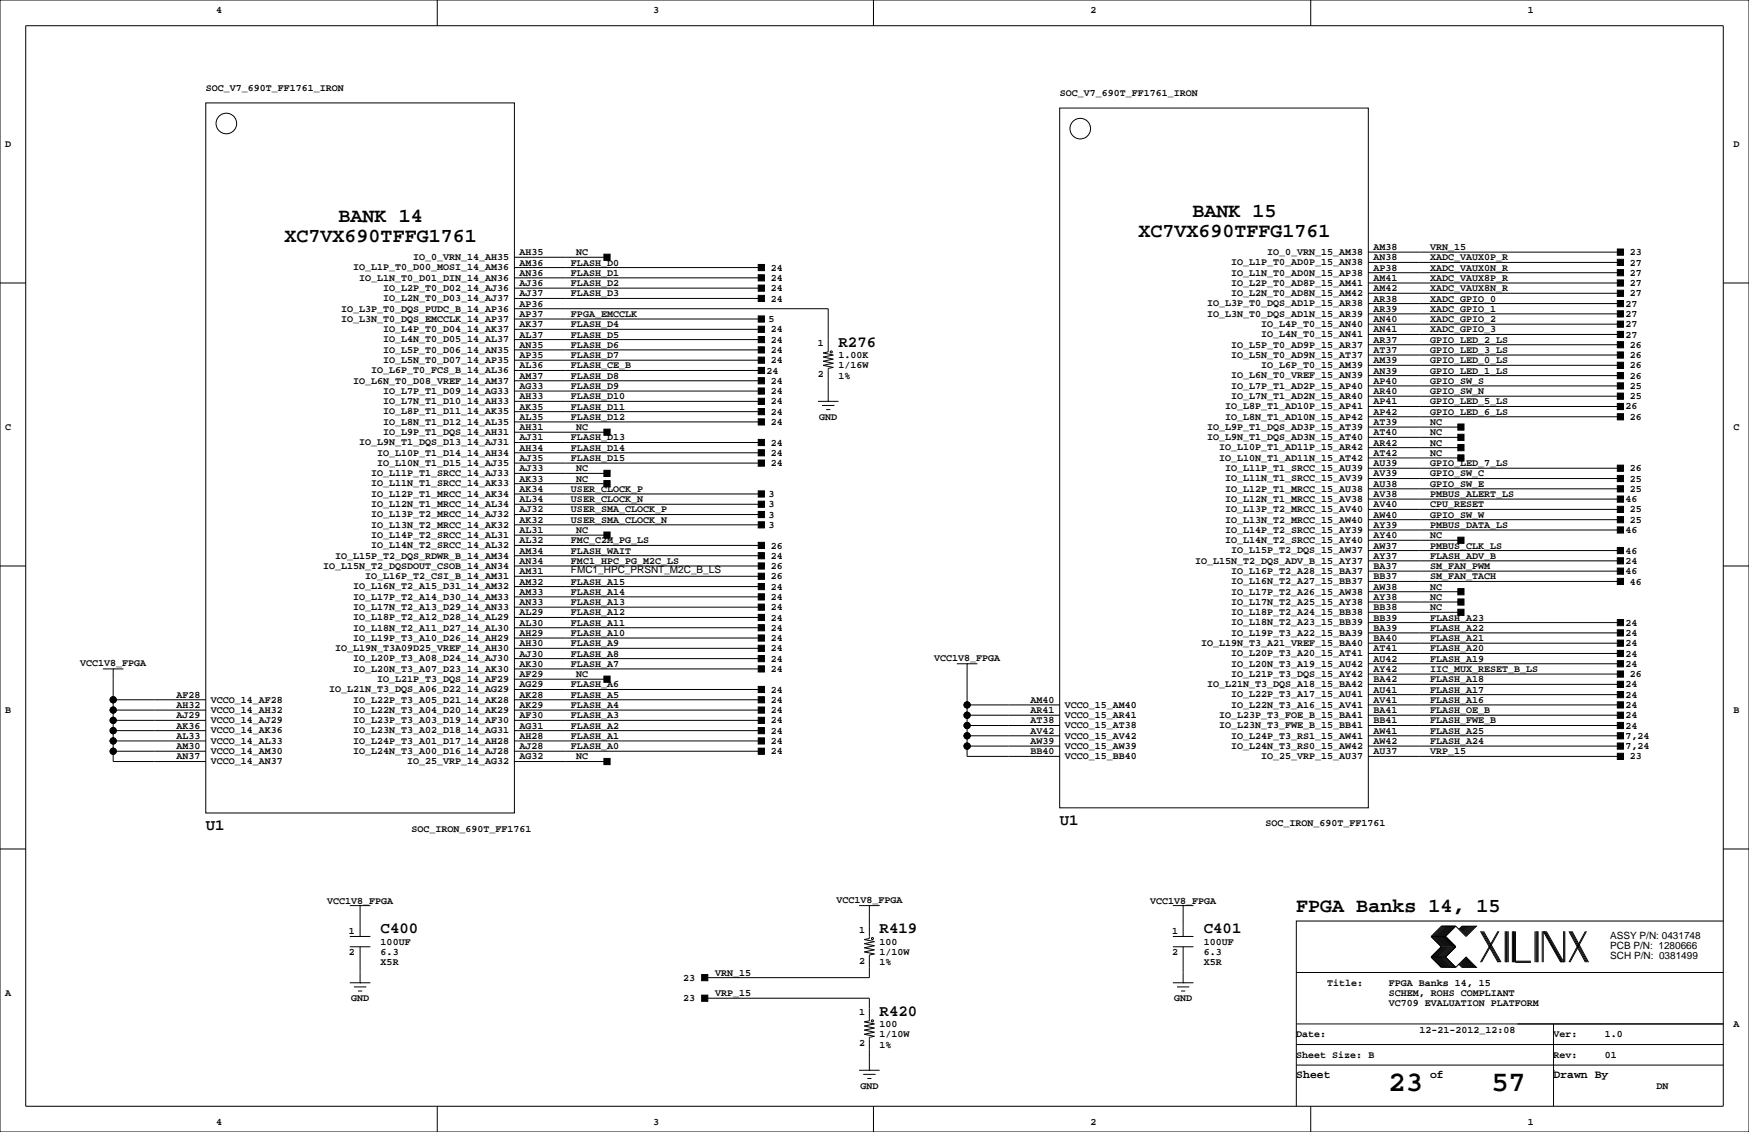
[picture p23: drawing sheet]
<svg xmlns="http://www.w3.org/2000/svg" width="432mm" height="279mm" viewBox="0 0 432 279" stroke-linecap="round" stroke-linejoin="round" font-family="sans-serif">
<defs><g id="words">
<g font-size="7.1">
<text x="342.8" y="269.3">23</text>
<text x="368.2" y="269.3">57</text>
</g>
<g font-size="4.9">
<text x="294.4" y="53.5">BANK 15</text>
<text x="70.3" y="59.8">XC7VX690TFFG1761</text>
<text x="83.6" y="54.7">BANK 14</text>
<text x="281.1" y="58.5">XC7VX690TFFG1761</text>
<text x="320" y="225.1">FPGA Banks 14, 15</text>
</g>
<g font-size="3.9">
<text x="207" y="85.6">R276</text>
<text x="261.6" y="203.7">U1</text>
<text x="50.8" y="204.9">U1</text>
<text x="94" y="230.3">C400</text>
<text x="217.2" y="230.3">R419</text>
<text x="297.2" y="230.3">C401</text>
<text x="217.2" y="250.7">R420</text>
</g>
<g font-size="2.8">
<text x="320" y="266.1">Sheet</text>
<text x="353.1" y="266.1">of</text>
<text x="383.5" y="266.1">Drawn By</text>
</g>
<g font-size="2.5">
<text x="53.3" y="3.3">4</text>
<text x="161.3" y="3.3">3</text>
<text x="269.2" y="3.3">2</text>
<text x="377.2" y="3.3">1</text>
<text x="50.8" y="22.4">SOC_V7_690T_FF1761_IRON</text>
<text x="261.6" y="23.6">SOC_V7_690T_FF1761_IRON</text>
<text x="1.3" y="36.3">D</text>
<text x="428" y="36.3">D</text>
<text x="102" y="64.2">IO_0_VRN_14_AH35</text>
<text x="128.3" y="65.5">AM36</text>
<text x="128.3" y="63">AH35</text>
<text x="141" y="65.5">FLASH_D0</text>
<text x="142.2" y="63">NC</text>
<text x="304" y="65.5">IO_L1P_T0_AD0P_15_AN38</text>
<text x="312.8" y="62.9">IO_0_VRN_15_AM38</text>
<text x="339.1" y="64.3">AN38</text>
<text x="339.1" y="61.7">AM38</text>
<text x="353.1" y="61.7">VRN_15</text>
<text x="353.1" y="64.3">XADC_VAUX0P_R</text>
<text x="402.4" y="63">23</text>
<text x="402.4" y="65.5">27</text>
<text x="87.2" y="66.7">IO_L1P_T0_D00_MOSI_14_AM36</text>
<text x="88.7" y="69.3">IO_L1N_T0_D01_DIN_14_AN36</text>
<text x="94.6" y="71.8">IO_L2P_T0_D02_14_AJ36</text>
<text x="128.3" y="70.6">AJ36</text>
<text x="128.3" y="68.1">AN36</text>
<text x="141" y="70.6">FLASH_D2</text>
<text x="141" y="68.1">FLASH_D1</text>
<text x="190.3" y="71.9">24</text>
<text x="190.3" y="69.3">24</text>
<text x="190.3" y="66.8">24</text>
<text x="304" y="70.5">IO_L2P_T0_AD8P_15_AM41</text>
<text x="304" y="68">IO_L1N_T0_AD0N_15_AP38</text>
<text x="339.1" y="71.9">AM42</text>
<text x="339.1" y="69.3">AM41</text>
<text x="339.1" y="66.8">AP38</text>
<text x="353.1" y="66.8">XADC_VAUX0N_R</text>
<text x="353.1" y="69.3">XADC_VAUX8P_R</text>
<text x="353.1" y="71.9">XADC_VAUX8N_R</text>
<text x="402.4" y="68.1">27</text>
<text x="402.4" y="70.6">27</text>
<text x="84.2" y="76.9">IO_L3P_T0_DQS_PUDC_B_14_AP36</text>
<text x="94.6" y="74.4">IO_L2N_T0_D03_14_AJ37</text>
<text x="128.3" y="75.7">AP36</text>
<text x="128.3" y="73.2">AJ37</text>
<text x="141" y="73.2">FLASH_D3</text>
<text x="190.3" y="74.4">24</text>
<text x="298" y="75.6">IO_L3P_T0_DQS_AD1P_15_AR38</text>
<text x="304" y="73.1">IO_L2N_T0_AD8N_15_AM42</text>
<text x="339.1" y="77">AR39</text>
<text x="339.1" y="74.4">AR38</text>
<text x="353.1" y="74.4">XADC_GPIO_0</text>
<text x="353.1" y="77">XADC_GPIO_1</text>
<text x="401.3" y="75.7">27</text>
<text x="402.4" y="73.2">27</text>
<text x="84.2" y="79.4">IO_L3N_T0_DQS_EMCCLK_14_AP37</text>
<text x="94.6" y="82">IO_L4P_T0_D04_14_AK37</text>
<text x="128.3" y="83.3">AL37</text>
<text x="128.3" y="80.8">AK37</text>
<text x="128.3" y="78.2">AP37</text>
<text x="141" y="78.2">FPGA_EMCCLK</text>
<text x="141" y="80.8">FLASH_D4</text>
<text x="141" y="83.3">FLASH_D5</text>
<text x="189.8" y="79.5">5</text>
<text x="190.3" y="82">24</text>
<text x="298" y="78.2">IO_L3N_T0_DQS_AD1N_15_AR39</text>
<text x="311.4" y="83.2">IO_L4N_T0_15_AN41</text>
<text x="311.4" y="80.7">IO_L4P_T0_15_AN40</text>
<text x="339.1" y="82">AN41</text>
<text x="339.1" y="79.5">AN40</text>
<text x="353.1" y="79.5">XADC_GPIO_2</text>
<text x="353.1" y="82">XADC_GPIO_3</text>
<text x="401.3" y="78.2">27</text>
<text x="401.3" y="80.8">27</text>
<text x="401.3" y="83.3">27</text>
<text x="94.6" y="89.6">IO_L5N_T0_D07_14_AP35</text>
<text x="94.6" y="87.1">IO_L5P_T0_D06_14_AN35</text>
<text x="94.6" y="84.5">IO_L4N_T0_D05_14_AL37</text>
<text x="128.3" y="88.4">AP35</text>
<text x="128.3" y="85.9">AN35</text>
<text x="141" y="88.4">FLASH_D7</text>
<text x="141" y="85.9">FLASH_D6</text>
<text x="190.3" y="89.7">24</text>
<text x="190.3" y="87.1">24</text>
<text x="190.3" y="84.6">24</text>
<text x="201.9" y="85.4">1</text>
<text x="207" y="88.4">1.00K</text>
<text x="304" y="88.3">IO_L5N_T0_AD9N_15_AT37</text>
<text x="304" y="85.8">IO_L5P_T0_AD9P_15_AR37</text>
<text x="339.1" y="89.7">AM39</text>
<text x="339.1" y="87.1">AT37</text>
<text x="339.1" y="84.6">AR37</text>
<text x="353.1" y="84.6">GPIO_LED_2_LS</text>
<text x="353.1" y="87.1">GPIO_LED_3_LS</text>
<text x="353.1" y="89.7">GPIO_LED_0_LS</text>
<text x="402.4" y="85.9">26</text>
<text x="402.4" y="88.4">26</text>
<text x="87.2" y="94.7">IO_L6N_T0_D08_VREF_14_AM37</text>
<text x="91.7" y="92.1">IO_L6P_T0_FCS_B_14_AL36</text>
<text x="128.3" y="93.5">AM37</text>
<text x="128.3" y="90.9">AL36</text>
<text x="141" y="93.5">FLASH_D8</text>
<text x="141" y="90.9">FLASH_CE_B</text>
<text x="189.2" y="92.2">24</text>
<text x="190.3" y="94.7">24</text>
<text x="201.9" y="93.1">2</text>
<text x="207" y="90.9">1/16W</text>
<text x="207" y="93.5">1%</text>
<text x="304" y="95.9">IO_L7P_T1_AD2P_15_AP40</text>
<text x="304" y="93.4">IO_L6N_T0_VREF_15_AN39</text>
<text x="311.4" y="90.9">IO_L6P_T0_15_AM39</text>
<text x="339.1" y="94.7">AP40</text>
<text x="339.1" y="92.2">AN39</text>
<text x="353.1" y="92.2">GPIO_LED_1_LS</text>
<text x="353.1" y="94.7">GPIO_SW_S</text>
<text x="402.4" y="90.9">26</text>
<text x="402.4" y="93.5">26</text>
<text x="94.6" y="99.8">IO_L7N_T1_D10_14_AH33</text>
<text x="94.6" y="97.2">IO_L7P_T1_D09_14_AG33</text>
<text x="128.3" y="101.1">AK35</text>
<text x="128.3" y="98.6">AH33</text>
<text x="128.3" y="96">AG33</text>
<text x="141" y="101.1">FLASH_D11</text>
<text x="141" y="98.6">FLASH_D10</text>
<text x="141" y="96">FLASH_D9</text>
<text x="190.3" y="99.8">24</text>
<text x="190.3" y="97.3">24</text>
<text x="302.5" y="101">IO_L8P_T1_AD10P_15_AP41</text>
<text x="304" y="98.5">IO_L7N_T1_AD2N_15_AR40</text>
<text x="339.1" y="99.8">AP41</text>
<text x="339.1" y="97.3">AR40</text>
<text x="353.1" y="97.3">GPIO_SW_N</text>
<text x="353.1" y="99.8">GPIO_LED_5_LS</text>
<text x="401.3" y="101">26</text>
<text x="402.4" y="96">25</text>
<text x="402.4" y="98.6">25</text>
<text x="1.3" y="106.2">C</text>
<text x="94.6" y="107.4">IO_L9P_T1_DQS_14_AH31</text>
<text x="94.6" y="104.8">IO_L8N_T1_D12_14_AL35</text>
<text x="94.6" y="102.3">IO_L8P_T1_D11_14_AK35</text>
<text x="128.3" y="106.2">AH31</text>
<text x="128.3" y="103.6">AL35</text>
<text x="141" y="103.6">FLASH_D12</text>
<text x="142.2" y="106.2">NC</text>
<text x="190.3" y="104.9">24</text>
<text x="190.3" y="102.4">24</text>
<text x="202.2" y="103.6">GND</text>
<text x="298" y="106.1">IO_L9P_T1_DQS_AD3P_15_AT39</text>
<text x="302.5" y="103.6">IO_L8N_T1_AD10N_15_AP42</text>
<text x="339.1" y="107.4">AT40</text>
<text x="339.1" y="104.9">AT39</text>
<text x="339.1" y="102.4">AP42</text>
<text x="353.1" y="104.9">NC</text>
<text x="353.1" y="102.4">GPIO_LED_6_LS</text>
<text x="353.1" y="107.4">NC</text>
<text x="402.4" y="103.6">26</text>
<text x="428" y="106.2">C</text>
<text x="88.7" y="109.9">IO_L9N_T1_DQS_D13_14_AJ31</text>
<text x="93.1" y="112.5">IO_L10P_T1_D14_14_AH34</text>
<text x="128.3" y="113.8">AJ35</text>
<text x="128.3" y="111.3">AH34</text>
<text x="128.3" y="108.7">AJ31</text>
<text x="141" y="113.8">FLASH_D15</text>
<text x="141" y="108.7">FLASH_D13</text>
<text x="141" y="111.3">FLASH_D14</text>
<text x="190.3" y="110">24</text>
<text x="190.3" y="112.5">24</text>
<text x="298" y="108.6">IO_L9N_T1_DQS_AD3N_15_AT40</text>
<text x="301" y="113.7">IO_L10N_T1_AD11N_15_AT42</text>
<text x="301" y="111.2">IO_L10P_T1_AD11P_15_AR42</text>
<text x="339.1" y="112.5">AT42</text>
<text x="339.1" y="110">AR42</text>
<text x="353.1" y="110">NC</text>
<text x="353.1" y="112.5">NC</text>
<text x="91.7" y="117.5">IO_L11P_T1_SRCC_14_AJ33</text>
<text x="93.1" y="115">IO_L10N_T1_D15_14_AJ35</text>
<text x="128.3" y="118.9">AK33</text>
<text x="128.3" y="116.3">AJ33</text>
<text x="142.2" y="118.9">NC</text>
<text x="142.2" y="116.3">NC</text>
<text x="190.3" y="115.1">24</text>
<text x="302.5" y="118.8">IO_L11N_T1_SRCC_15_AV39</text>
<text x="302.5" y="116.3">IO_L11P_T1_SRCC_15_AU39</text>
<text x="339.1" y="117.6">AV39</text>
<text x="339.1" y="115.1">AU39</text>
<text x="353.1" y="115.1">GPIO_LED_7_LS</text>
<text x="353.1" y="117.6">GPIO_SW_C</text>
<text x="402.4" y="116.3">26</text>
<text x="402.4" y="118.9">25</text>
<text x="91.7" y="125.2">IO_L12N_T1_MRCC_14_AL34</text>
<text x="91.7" y="122.6">IO_L12P_T1_MRCC_14_AK34</text>
<text x="91.7" y="120.1">IO_L11N_T1_SRCC_14_AK33</text>
<text x="128.3" y="124">AL34</text>
<text x="128.3" y="121.4">AK34</text>
<text x="141" y="124">USER_CLOCK_N</text>
<text x="141" y="121.4">USER_CLOCK_P</text>
<text x="189.8" y="125.2">3</text>
<text x="189.8" y="122.7">3</text>
<text x="302.5" y="123.9">IO_L12N_T1_MRCC_15_AV38</text>
<text x="302.5" y="121.3">IO_L12P_T1_MRCC_15_AU38</text>
<text x="339.1" y="125.2">AV40</text>
<text x="339.1" y="122.7">AV38</text>
<text x="339.1" y="120.1">AU38</text>
<text x="353.1" y="125.2">CPU_RESET</text>
<text x="353.1" y="122.7">PMBUS_ALERT_LS</text>
<text x="353.1" y="120.1">GPIO_SW_E</text>
<text x="401.3" y="124">46</text>
<text x="402.4" y="121.4">25</text>
<text x="91.7" y="130.2">IO_L13N_T2_MRCC_14_AK32</text>
<text x="91.7" y="127.7">IO_L13P_T2_MRCC_14_AJ32</text>
<text x="128.3" y="131.6">AL31</text>
<text x="128.3" y="129">AK32</text>
<text x="128.3" y="126.5">AJ32</text>
<text x="141" y="129">USER_SMA_CLOCK_N</text>
<text x="141" y="126.5">USER_SMA_CLOCK_P</text>
<text x="142.2" y="131.6">NC</text>
<text x="189.8" y="130.3">3</text>
<text x="189.8" y="127.8">3</text>
<text x="302.5" y="131.5">IO_L14P_T2_SRCC_15_AY39</text>
<text x="302.5" y="129">IO_L13N_T2_MRCC_15_AW40</text>
<text x="302.5" y="126.4">IO_L13P_T2_MRCC_15_AV40</text>
<text x="339.1" y="130.3">AY39</text>
<text x="339.1" y="127.8">AW40</text>
<text x="353.1" y="130.3">PMBUS_DATA_LS</text>
<text x="353.1" y="127.8">GPIO_SW_W</text>
<text x="401.3" y="131.6">46</text>
<text x="402.4" y="129">25</text>
<text x="402.4" y="126.5">25</text>
<text x="82.8" y="137.9">IO_L15P_T2_DQS_RDWR_B_14_AM34</text>
<text x="91.7" y="135.3">IO_L14N_T2_SRCC_14_AL32</text>
<text x="91.7" y="132.8">IO_L14P_T2_SRCC_14_AL31</text>
<text x="128.3" y="136.7">AM34</text>
<text x="128.3" y="134.1">AL32</text>
<text x="141" y="136.7">FLASH_WAIT</text>
<text x="141" y="134.1">FMC_C2M_PG_LS</text>
<text x="190.3" y="137.9">24</text>
<text x="190.3" y="135.4">26</text>
<text x="302.5" y="134">IO_L14N_T2_SRCC_15_AY40</text>
<text x="304" y="136.6">IO_L15P_T2_DQS_15_AW37</text>
<text x="339.1" y="137.9">AY37</text>
<text x="339.1" y="135.4">AW37</text>
<text x="339.1" y="132.8">AY40</text>
<text x="353.1" y="132.8">NC</text>
<text x="353.1" y="135.4">PMBUS_CLK_LS</text>
<text x="353.1" y="137.9">FLASH_ADV_B</text>
<text x="401.3" y="136.7">46</text>
<text x="79.8" y="140.4">IO_L15N_T2_DQSDOUT_CSOB_14_AN34</text>
<text x="90.2" y="142.9">IO_L16P_T2_CSI_B_14_AM31</text>
<text x="128.3" y="141.7">AM31</text>
<text x="128.3" y="139.2">AN34</text>
<text x="141" y="141.5">FMC1_HPC_PRSNT_M2C_B_LS</text>
<text x="141" y="139.2">FMC1_HPC_PG_M2C_LS</text>
<text x="190.3" y="143">26</text>
<text x="190.3" y="140.5">26</text>
<text x="295.1" y="139.1">IO_L15N_T2_DQS_ADV_B_15_AY37</text>
<text x="304" y="141.7">IO_L16P_T2_A28_15_BA37</text>
<text x="339.1" y="143">BB37</text>
<text x="339.1" y="140.5">BA37</text>
<text x="353.1" y="143">SM_FAN_TACH</text>
<text x="353.1" y="140.5">SM_FAN_PWM</text>
<text x="401.3" y="139.2">24</text>
<text x="401.3" y="141.7">46</text>
<text x="87.2" y="148">IO_L17P_T2_A14_D30_14_AM33</text>
<text x="87.2" y="145.5">IO_L16N_T2_A15_D31_14_AM32</text>
<text x="128.3" y="149.4">AN33</text>
<text x="128.3" y="146.8">AM33</text>
<text x="128.3" y="144.3">AM32</text>
<text x="141" y="144.3">FLASH_A15</text>
<text x="141" y="146.8">FLASH_A14</text>
<text x="141" y="149.4">FLASH_A13</text>
<text x="190.3" y="145.5">24</text>
<text x="190.3" y="148.1">24</text>
<text x="304" y="149.3">IO_L17N_T2_A25_15_AY38</text>
<text x="304" y="146.7">IO_L17P_T2_A26_15_AW38</text>
<text x="304" y="144.2">IO_L16N_T2_A27_15_BB37</text>
<text x="339.1" y="148.1">AY38</text>
<text x="339.1" y="145.5">AW38</text>
<text x="353.1" y="145.5">NC</text>
<text x="353.1" y="148.1">NC</text>
<text x="402.4" y="144.3">46</text>
<text x="87.2" y="155.6">IO_L18N_T2_A11_D27_14_AL30</text>
<text x="87.2" y="153.1">IO_L18P_T2_A12_D28_14_AL29</text>
<text x="87.2" y="150.6">IO_L17N_T2_A13_D29_14_AN33</text>
<text x="128.3" y="154.4">AL30</text>
<text x="128.3" y="151.9">AL29</text>
<text x="141" y="151.9">FLASH_A12</text>
<text x="141" y="154.4">FLASH_A11</text>
<text x="190.3" y="150.6">24</text>
<text x="190.3" y="153.2">24</text>
<text x="190.3" y="155.7">24</text>
<text x="304" y="154.4">IO_L18N_T2_A23_15_BB39</text>
<text x="304" y="151.8">IO_L18P_T2_A24_15_BB38</text>
<text x="339.1" y="155.7">BA39</text>
<text x="339.1" y="153.2">BB39</text>
<text x="339.1" y="150.6">BB38</text>
<text x="353.1" y="153.2">FLASH_A23</text>
<text x="353.1" y="155.7">FLASH_A22</text>
<text x="353.1" y="150.6">NC</text>
<text x="401.3" y="154.4">24</text>
<text x="82.8" y="160.7">IO_L19N_T3A09D25_VREF_14_AH30</text>
<text x="87.2" y="158.2">IO_L19P_T3_A10_D26_14_AH29</text>
<text x="128.3" y="159.5">AH30</text>
<text x="128.3" y="157">AH29</text>
<text x="141" y="157">FLASH_A10</text>
<text x="141" y="159.5">FLASH_A9</text>
<text x="190.3" y="158.2">24</text>
<text x="190.3" y="160.8">24</text>
<text x="296.5" y="159.4">IO_L19N_T3_A21_VREF_15_BA40</text>
<text x="304" y="162">IO_L20P_T3_A20_15_AT41</text>
<text x="304" y="156.9">IO_L19P_T3_A22_15_BA39</text>
<text x="339.1" y="160.8">AT41</text>
<text x="339.1" y="158.2">BA40</text>
<text x="353.1" y="158.2">FLASH_A21</text>
<text x="353.1" y="160.8">FLASH_A20</text>
<text x="401.3" y="157">24</text>
<text x="401.3" y="159.5">24</text>
<text x="19.8" y="164.3">VCC1V8_FPGA</text>
<text x="87.2" y="165.8">IO_L20N_T3_A07_D23_14_AK30</text>
<text x="87.2" y="163.3">IO_L20P_T3_A08_D24_14_AJ30</text>
<text x="128.3" y="167.1">AF29</text>
<text x="128.3" y="164.6">AK30</text>
<text x="128.3" y="162.1">AJ30</text>
<text x="141" y="164.6">FLASH_A7</text>
<text x="141" y="162.1">FLASH_A8</text>
<text x="142.2" y="167.1">NC</text>
<text x="190.3" y="165.9">24</text>
<text x="190.3" y="163.3">24</text>
<text x="230.6" y="163.1">VCC1V8_FPGA</text>
<text x="304" y="167.1">IO_L21P_T3_DQS_15_AY42</text>
<text x="304" y="164.5">IO_L20N_T3_A19_15_AU42</text>
<text x="339.1" y="165.9">AY42</text>
<text x="339.1" y="163.3">AU42</text>
<text x="353.1" y="165.9">IIC_MUX_RESET_B_LS</text>
<text x="353.1" y="163.3">FLASH_A19</text>
<text x="401.3" y="162.1">24</text>
<text x="401.3" y="164.6">24</text>
<text x="402.4" y="167.1">26</text>
<text x="43.6" y="172.2">AF28</text>
<text x="52.1" y="173.4">VCCO_14_AF28</text>
<text x="81.3" y="170.9">IO_L21N_T3_DQS_A06_D22_14_AG29</text>
<text x="87.2" y="173.4">IO_L22P_T3_A05_D21_14_AK28</text>
<text x="93.1" y="168.3">IO_L21P_T3_DQS_14_AF29</text>
<text x="128.3" y="172.2">AK28</text>
<text x="128.3" y="169.7">AG29</text>
<text x="141" y="169.7">FLASH_A6</text>
<text x="141" y="172.2">FLASH_A5</text>
<text x="190.3" y="170.9">24</text>
<text x="190.3" y="173.5">24</text>
<text x="254.4" y="173.5">AM40</text>
<text x="298" y="169.6">IO_L21N_T3_DQS_A18_15_BA42</text>
<text x="304" y="172.1">IO_L22P_T3_A17_15_AU41</text>
<text x="339.1" y="173.5">AV41</text>
<text x="339.1" y="170.9">AU41</text>
<text x="339.1" y="168.4">BA42</text>
<text x="353.1" y="168.4">FLASH_A18</text>
<text x="353.1" y="170.9">FLASH_A17</text>
<text x="353.1" y="173.5">FLASH_A16</text>
<text x="401.3" y="169.7">24</text>
<text x="401.3" y="172.2">24</text>
<text x="1.3" y="176">B</text>
<text x="43.6" y="179.8">AK36</text>
<text x="43.6" y="177.3">AJ29</text>
<text x="43.6" y="174.8">AH32</text>
<text x="52.1" y="178.5">VCCO_14_AJ29</text>
<text x="52.1" y="176">VCCO_14_AH32</text>
<text x="87.2" y="178.5">IO_L23P_T3_A03_D19_14_AF30</text>
<text x="87.2" y="176">IO_L22N_T3_A04_D20_14_AK29</text>
<text x="128.3" y="179.8">AG31</text>
<text x="128.3" y="177.3">AF30</text>
<text x="128.3" y="174.8">AK29</text>
<text x="141" y="179.8">FLASH_A2</text>
<text x="141" y="177.3">FLASH_A3</text>
<text x="141" y="174.8">FLASH_A4</text>
<text x="190.3" y="178.6">24</text>
<text x="190.3" y="176">24</text>
<text x="254.4" y="178.6">AT38</text>
<text x="254.4" y="176">AR41</text>
<text x="262.9" y="179.8">VCCO_15_AT38</text>
<text x="262.9" y="177.2">VCCO_15_AR41</text>
<text x="262.9" y="174.7">VCCO_15_AM40</text>
<text x="301" y="179.8">IO_L23N_T3_FWE_B_15_BB41</text>
<text x="301" y="177.2">IO_L23P_T3_FOE_B_15_BA41</text>
<text x="304" y="174.7">IO_L22N_T3_A16_15_AV41</text>
<text x="339.1" y="178.6">BB41</text>
<text x="339.1" y="176">BA41</text>
<text x="353.1" y="176">FLASH_OE_B</text>
<text x="353.1" y="178.6">FLASH_FWE_B</text>
<text x="401.3" y="177.3">24</text>
<text x="401.3" y="179.8">24</text>
<text x="401.3" y="174.8">24</text>
<text x="428" y="176">B</text>
<text x="43.6" y="184.9">AM30</text>
<text x="43.6" y="182.4">AL33</text>
<text x="52.1" y="183.6">VCCO_14_AL33</text>
<text x="52.1" y="181">VCCO_14_AK36</text>
<text x="87.2" y="183.6">IO_L24P_T3_A01_D17_14_AH28</text>
<text x="87.2" y="181">IO_L23N_T3_A02_D18_14_AG31</text>
<text x="128.3" y="184.9">AJ28</text>
<text x="128.3" y="182.4">AH28</text>
<text x="141" y="184.9">FLASH_A0</text>
<text x="141" y="182.4">FLASH_A1</text>
<text x="190.3" y="183.6">24</text>
<text x="190.3" y="181.1">24</text>
<text x="254.4" y="183.6">AW39</text>
<text x="254.4" y="181.1">AV42</text>
<text x="262.9" y="184.8">VCCO_15_AW39</text>
<text x="262.9" y="182.3">VCCO_15_AV42</text>
<text x="304" y="184.8">IO_L24N_T3_RS0_15_AW42</text>
<text x="304" y="182.3">IO_L24P_T3_RS1_15_AW41</text>
<text x="339.1" y="183.6">AW42</text>
<text x="339.1" y="181.1">AW41</text>
<text x="353.1" y="181.1">FLASH_A25</text>
<text x="353.1" y="183.6">FLASH_A24</text>
<text x="401.3" y="182.4">7,24</text>
<text x="401.3" y="184.9">7,24</text>
<text x="43.6" y="187.5">AN37</text>
<text x="52.1" y="188.7">VCCO_14_AN37</text>
<text x="52.1" y="186.1">VCCO_14_AM30</text>
<text x="87.2" y="186.1">IO_L24N_T3_A00_D16_14_AJ28</text>
<text x="100.5" y="188.7">IO_25_VRP_14_AG32</text>
<text x="128.3" y="187.5">AG32</text>
<text x="142.2" y="187.5">NC</text>
<text x="190.3" y="186.2">24</text>
<text x="254.4" y="186.2">BB40</text>
<text x="262.9" y="187.4">VCCO_15_BB40</text>
<text x="311.4" y="187.4">IO_25_VRP_15_AU37</text>
<text x="339.1" y="186.2">AU37</text>
<text x="353.1" y="186.2">VRP_15</text>
<text x="402.4" y="187.5">23</text>
<text x="312.4" y="204">SOC_IRON_690T_FF1761</text>
<text x="101.6" y="205.2">SOC_IRON_690T_FF1761</text>
<text x="80.8" y="223">VCC1V8_FPGA</text>
<text x="206.5" y="222.8">VCC1V8_FPGA</text>
<text x="284" y="223">VCC1V8_FPGA</text>
<text x="86.1" y="230.6">1</text>
<text x="94" y="233.2">100UF</text>
<text x="212.1" y="230.2">1</text>
<text x="217.2" y="233.2">100</text>
<text x="289.3" y="230.6">1</text>
<text x="297.2" y="233.2">100UF</text>
<text x="397.5" y="231.7">ASSY P/N: 0431748</text>
<text x="86.1" y="235.7">2</text>
<text x="94" y="235.7">6.3</text>
<text x="94" y="238.3">X5R</text>
<text x="212.1" y="237.8">2</text>
<text x="217.2" y="238.3">1%</text>
<text x="217.2" y="235.7">1/10W</text>
<text x="289.3" y="235.7">2</text>
<text x="297.2" y="235.7">6.3</text>
<text x="297.2" y="238.3">X5R</text>
<text x="397.5" y="236.8">SCH P/N: 0381499</text>
<text x="397.5" y="234.2">PCB P/N: 1280666</text>
<text x="1.3" y="245.9">A</text>
<text x="168.7" y="242.1">23</text>
<text x="176.5" y="245.9">VRP_15</text>
<text x="176.5" y="240.8">VRN_15</text>
<text x="327.7" y="243.3">Title:</text>
<text x="342.9" y="245.9">SCHEM, ROHS COMPLIANT</text>
<text x="342.9" y="243.3">FPGA Banks 14, 15</text>
<text x="86.7" y="247.1">GND</text>
<text x="168.7" y="247.1">23</text>
<text x="212.1" y="250.5">1</text>
<text x="289.9" y="247.1">GND</text>
<text x="342.9" y="248.4">VC709 EVALUATION PLATFORM</text>
<text x="217.2" y="253.5">100</text>
<text x="217.2" y="256">1/10W</text>
<text x="320" y="256">Date:</text>
<text x="350.4" y="255">12-21-2012_12:08</text>
<text x="383.5" y="256">Ver:</text>
<text x="396.2" y="256">1.0</text>
<text x="428" y="253.5">A</text>
<text x="212.1" y="258.2">2</text>
<text x="217.2" y="258.6">1%</text>
<text x="320" y="261.1">Sheet Size: B</text>
<text x="383.5" y="261.1">Rev:</text>
<text x="396.2" y="261.1">01</text>
<text x="212.4" y="268.7">GND</text>
<text x="408.9" y="268.7">DN</text>
<text x="53.3" y="277.6">4</text>
<text x="161.3" y="277.6">3</text>
<text x="269.2" y="277.6">2</text>
<text x="377.2" y="277.6">1</text>
</g>
</g></defs>
<g fill="none" stroke="#000" stroke-width=".25">
<path d="M0 0h431.8v279.4h-431.8zM6.3 6.4h419.1v266.6h-419.1zM107.9 0v6.4M215.6 0v6.4M323.6 0v6.4M50.8 25.4h76.2v175.3h-76.2zM261.6 26.7h76.2v172.7h-76.2zM0 69.8h6.3M127 63.5h22.9M127 66h61M127 76.2h77.5v10.7l-1.3 .2 2.5 .5-2.5 .5 2.5 .5-2.5 .6 2.5 .5-2.5 .5 2.5 .5-1.2 .2v8.2M127 68.6h61"/>
<path d="M127 71.1h61M127 73.7h61M127 78.7h61M337.8 77.5h62.2M337.8 74.9h62.2M337.8 72.4h62.2M337.8 69.8h62.2M337.8 67.3h62.2M337.8 64.8h62.2M337.8 62.2h62.2M425.4 69.8h6.4M127 91.4h61"/>
<path d="M127 83.8h61M127 86.4h61M127 88.9h61M127 81.3h61M127 94h61M127 96.5h61M127 99.1h61M201.9 99.1h5.1M204.5 99.1h.1M337.8 82.5h62.2M337.8 80h62.2M337.8 97.8h62.2"/>
<path d="M337.8 95.2h62.2M337.8 92.7h62.2M337.8 90.2h62.2M337.8 87.6h62.2M337.8 85.1h62.2M127 116.8h22.9M127 101.6h61M127 111.8h61M127 109.2h61M127 104.1h61M127 114.3h61M127 106.7h22.9"/>
<path d="M127 119.4h22.9M202.9 100.1h3.1M204 101.1h1M337.8 107.9h22.9M337.8 113h22.9M337.8 110.5h22.9M337.8 102.9h62.2M337.8 100.3h62.2M337.8 118.1h62.2M337.8 115.6h62.2M337.8 105.4h22.9M0 139.7h6.3"/>
<path d="M127 121.9h61M127 124.5h61M127 127h61M127 129.5h61M127 139.7h61M127 134.6h61M127 137.2h61M127 132.1h22.9M337.8 138.4h62.2M337.8 135.9h62.2M337.8 133.3h22.9M337.8 120.7h62.2"/>
<path d="M337.8 123.2h62.2M337.8 125.7h62.2M337.8 128.3h62.2M337.8 130.8h62.2M425.4 139.7h6.4M127 157.5h61M127 154.9h61M127 152.4h61M127 149.9h61M127 147.3h61M127 144.8h61M127 142.2h61"/>
<path d="M337.8 151.1h22.9M337.8 158.8h62.2M337.8 156.2h62.2M337.8 148.6h22.9M337.8 146h22.9M337.8 141h62.2M337.8 143.5h62.2M337.8 153.7h62.2M25.4 165.1h5.1M27.9 165.1h.1M27.9 165.1v22.9h22.9M27.9 172.7h22.9"/>
<path d="M27.9 175.3h22.9M27.9 177.8h22.9M127 172.7h61M127 175.3h61M127 177.8h61M127 162.6h61M127 160h61M127 165.1h61M127 170.2h61M127 167.6h22.9M236.2 163.8h5.1M238.8 163.8h.1"/>
<path d="M238.8 163.8v22.9h22.8M238.8 174h22.8M238.8 176.5h22.8M238.8 179.1h22.8M337.8 174h62.2M337.8 176.5h62.2M337.8 179.1h62.2M337.8 171.4h62.2M337.8 168.9h62.2M337.8 163.8h62.2M337.8 161.3h62.2M337.8 166.4h62.2"/>
<path d="M27.9 180.3h22.9M27.9 182.9h22.9M27.9 185.4h22.9M127 188h22.9M127 180.3h61M127 182.9h61M127 185.4h61M238.8 181.6h22.8M238.8 184.1h22.8M337.8 186.7h62.2M337.8 181.6h62.2M337.8 184.1h62.2"/>
<path d="M0 209.5h6.3M425.4 209.5h6.4M86.4 233.7h5M86.4 231.1h5M86.4 223.5h5M88.9 223.5h.1M88.9 223.5v7.6M88.9 233.7v8.9M212.1 223.5h5.1M214.6 223.5h.1M214.6 223.5v8.1l-1.2 .3 2.5 .5-2.5 .5 2.5 .5-2.5 .5 2.5 .5-2.5 .5 2.5 .6-1.3 .2v5.6h-40.6M289.6 233.7h5"/>
<path d="M289.6 231.1h5M289.6 223.5h5M292.1 223.5h.1M292.1 223.5v7.6M292.1 233.7v8.9M353.3 231.1h3.6M353.3 236.2l2.6 2.6h3.5M353.3 231.1l2.6 2.6-2.6 2.5M353.3 236.2h3.6M356.1 228.6l-2.5 2.5 2.5 2.6-2.5 2.5 2.5 2.6M356.4 228.6l-2.6 2.5 2.6 2.6-2.6 2.5 2.6 2.6M356.6 228.6l-2.5 2.5 2.5 2.6-2.5 2.5 2.5 2.6"/>
<path d="M356.9 228.6l-2.6 2.5 2.6 2.6-2.6 2.5 2.6 2.6M356.9 231.1l2.5 2.6-2.5 2.5M356.9 236.2l2.5 2.6M357.1 228.6l-2.5 2.5 2.5 2.6-2.5 2.5 2.5 2.6M357.4 228.6l-2.6 2.5 2.6 2.6-2.6 2.5 2.6 2.6M357.6 228.6l-2.5 2.5 2.5 2.6-2.5 2.5 2.5 2.6M357.9 228.6l-2.6 2.5 2.6 2.6-2.6 2.5 2.6 2.6M358.1 228.6l-2.5 2.5 2.5 2.6-2.5 2.5 2.5 2.6M358.4 228.6l-2.5 2.5 2.5 2.6-2.5 2.5 2.5 2.6M358.6 228.6l-2.5 2.5 2.5 2.6-2.5 2.5 2.5 2.6M358.9 228.6l-2.5 2.5 2.5 2.6-2.5 2.5 2.5 2.6M359.2 228.6l-2.6 2.5 2.6 2.6-2.6 2.5 2.6 2.6"/>
<path d="M359.4 228.6l2.5 2.5 2.6-2.5h-3.6l-.7 .8M359.4 228.6h-3.5l-2.6 2.5M359.4 228.6l-2.5 2.5M360.2 238l.7 .8h3.6l-2.6-2.6-2.5 2.6M360.4 237.7l1 1.1M360.4 238l.8 .8M360.7 237.5l1.2 1.3M360.7 237.7l1 1.1M360.9 237.2l1.6 1.6M360.9 237.5l1.3 1.3M361.2 237l1.8 1.8M361.2 237.2l1.5 1.6"/>
<path d="M361.2 228.6l-.8 .8M361.4 236.7l2.1 2.1M361.4 237l1.8 1.8M361.4 228.6l-1 1M361.7 236.5l2.3 2.3M361.7 236.7l2 2.1M361.7 228.6l-1 1M361.9 236.5l2.3 2.3M361.9 228.6l-1.2 1.3M362.2 228.6l-1.3 1.3M362.5 228.6l-1.6 1.5M362.7 228.6l-1.5 1.5"/>
<path d="M363 228.6l-1.8 1.8M363.2 228.6l-1.8 1.8M363.5 228.6l-2.1 2M363.7 228.6l-2 2M364 228.6l-2.3 2.3M364.2 228.6l-2.3 2.3M365.5 229.9l4.3 7.6M365.8 229.9l4.3 7.6M366 229.9l4.3 7.6M366.3 229.9l4.3 7.6M369.8 229.9l-4.3 7.6M370.1 229.9l-4.3 7.6"/>
<path d="M371.6 229.9v7.6M371.9 229.9v7.6M372.1 229.9v7.6M372.4 229.9v7.6M373.4 229.9v7.6M373.6 229.9v7.6M373.9 229.9v7.6M374.1 229.9v7.6h3.9M374.1 237.2h3.9M379 229.9v7.6M379.2 229.9v7.6M379.5 229.9v7.6"/>
<path d="M379.7 229.9v7.6M380.7 229.9v7.6M381 237.5v-7.6l4.3 7.6M381.3 229.9l4.3 7.6M381.5 229.9l4.3 7.6M381.8 229.9l4.3 7.6v-7.6M386.3 229.9v7.6M387.3 229.9l4.1 7.6M387.6 229.9l4.1 7.6M387.9 229.9l4 7.6M388.1 229.9l4.1 7.6M391.4 229.9l-4.1 7.6"/>
<path d="M391.7 229.9l-4.1 7.6M425.4 227.3h-105.4v35.6M86.4 242.6h5M87.4 243.6h3M88.4 244.6h1M88.9 242.6h.1M174 246.4h40.6v5.6l-1.2 .2 2.5 .5-2.5 .5 2.5 .5-2.5 .6 2.5 .5-2.5 .5 2.5 .5-1.3 .2v8.2M289.6 242.6h5M290.6 243.6h3M291.6 244.6h1M292.1 242.6h.1M320 257.8h105.4"/>
<path d="M320 252.7h105.4M320 240h105.4M383.5 252.7v20.3M107.9 273v6.4M212.1 264.2h5.1M213.1 265.2h3.1M214.1 266.2h1M214.6 264.2h.1M215.6 273v6.4M320 262.9v10.1M320 262.9h105.4M323.6 273v6.4"/>
<path d="M383.5 264.2h.1"/>
<circle cx="55.9" cy="30.5" r="2.54"/>
<circle cx="266.7" cy="31.7" r="2.54"/>
<circle cx="205.2" cy="86.9" r=".25"/>
<circle cx="27.9" cy="172.7" r=".76"/>
<circle cx="27.9" cy="177.8" r=".76"/>
<circle cx="27.9" cy="175.3" r=".76"/>
<circle cx="238.8" cy="176.5" r=".76"/>
<circle cx="238.8" cy="179.1" r=".76"/>
<circle cx="238.8" cy="174" r=".76"/>
<circle cx="27.9" cy="182.9" r=".76"/>
<circle cx="27.9" cy="185.4" r=".76"/>
<circle cx="27.9" cy="180.3" r=".76"/>
<circle cx="238.8" cy="184.1" r=".76"/>
<circle cx="238.8" cy="181.6" r=".76"/>
<circle cx="215.4" cy="231.6" r=".25"/>
<circle cx="215.4" cy="252" r=".25"/>
</g>
<g fill="#000" stroke="#000" stroke-width=".25">
<path d="M149.1 62.7h1.5v1.6h-1.5z" fill-rule="evenodd"/>
<path d="M187.2 65.3h1.5v1.5h-1.5z" fill-rule="evenodd"/>
<path d="M187.2 67.8h1.5v1.5h-1.5z" fill-rule="evenodd"/>
<path d="M187.2 70.4h1.5v1.5h-1.5z" fill-rule="evenodd"/>
<path d="M187.2 72.9h1.5v1.5h-1.5z" fill-rule="evenodd"/>
<path d="M187.2 78h1.5v1.5h-1.5z" fill-rule="evenodd"/>
<path d="M399.3 76.7h1.5v1.5h-1.5z" fill-rule="evenodd"/>
<path d="M399.3 74.2h1.5v1.5h-1.5z" fill-rule="evenodd"/>
<path d="M399.3 71.6h1.5v1.6h-1.5z" fill-rule="evenodd"/>
<path d="M399.3 69.1h1.5v1.5h-1.5z" fill-rule="evenodd"/>
<path d="M399.3 66.5h1.5v1.6h-1.5z" fill-rule="evenodd"/>
<path d="M399.3 64h1.5v1.5h-1.5z" fill-rule="evenodd"/>
<path d="M399.3 61.5h1.5v1.5h-1.5z" fill-rule="evenodd"/>
<path d="M187.2 90.7h1.5v1.5h-1.5z" fill-rule="evenodd"/>
<path d="M187.2 83.1h1.5v1.5h-1.5z" fill-rule="evenodd"/>
<path d="M187.2 85.6h1.5v1.5h-1.5z" fill-rule="evenodd"/>
<path d="M187.2 88.1h1.5v1.6h-1.5z" fill-rule="evenodd"/>
<path d="M187.2 80.5h1.5v1.5h-1.5z" fill-rule="evenodd"/>
<path d="M187.2 93.2h1.5v1.5h-1.5z" fill-rule="evenodd"/>
<path d="M187.2 95.8h1.5v1.5h-1.5z" fill-rule="evenodd"/>
<path d="M187.2 98.3h1.5v1.5h-1.5z" fill-rule="evenodd"/>
<path d="M399.3 81.8h1.5v1.5h-1.5z" fill-rule="evenodd"/>
<path d="M399.3 79.2h1.5v1.6h-1.5z" fill-rule="evenodd"/>
<path d="M399.3 97h1.5v1.6h-1.5z" fill-rule="evenodd"/>
<path d="M399.3 94.5h1.5v1.5h-1.5z" fill-rule="evenodd"/>
<path d="M399.3 91.9h1.5v1.6h-1.5z" fill-rule="evenodd"/>
<path d="M399.3 89.4h1.5v1.5h-1.5z" fill-rule="evenodd"/>
<path d="M399.3 86.9h1.5v1.5h-1.5z" fill-rule="evenodd"/>
<path d="M399.3 84.3h1.5v1.6h-1.5z" fill-rule="evenodd"/>
<path d="M149.1 116.1h1.5v1.5h-1.5z" fill-rule="evenodd"/>
<path d="M149.1 105.9h1.5v1.5h-1.5z" fill-rule="evenodd"/>
<path d="M187.2 100.8h1.5v1.6h-1.5z" fill-rule="evenodd"/>
<path d="M187.2 111h1.5v1.5h-1.5z" fill-rule="evenodd"/>
<path d="M187.2 108.5h1.5v1.5h-1.5z" fill-rule="evenodd"/>
<path d="M187.2 103.4h1.5v1.5h-1.5z" fill-rule="evenodd"/>
<path d="M187.2 113.5h1.5v1.6h-1.5z" fill-rule="evenodd"/>
<path d="M359.9 107.2h1.5v1.5h-1.5z" fill-rule="evenodd"/>
<path d="M359.9 112.3h1.5v1.5h-1.5z" fill-rule="evenodd"/>
<path d="M359.9 109.7h1.5v1.6h-1.5z" fill-rule="evenodd"/>
<path d="M359.9 104.6h1.5v1.6h-1.5z" fill-rule="evenodd"/>
<path d="M399.3 102.1h1.5v1.5h-1.5z" fill-rule="evenodd"/>
<path d="M399.3 99.6h1.5v1.5h-1.5z" fill-rule="evenodd"/>
<path d="M399.3 117.3h1.5v1.6h-1.5z" fill-rule="evenodd"/>
<path d="M399.3 114.8h1.5v1.5h-1.5z" fill-rule="evenodd"/>
<path d="M149.1 131.3h1.5v1.5h-1.5z" fill-rule="evenodd"/>
<path d="M149.1 118.6h1.5v1.5h-1.5z" fill-rule="evenodd"/>
<path d="M187.2 121.2h1.5v1.5h-1.5z" fill-rule="evenodd"/>
<path d="M187.2 123.7h1.5v1.5h-1.5z" fill-rule="evenodd"/>
<path d="M187.2 126.2h1.5v1.6h-1.5z" fill-rule="evenodd"/>
<path d="M187.2 128.8h1.5v1.5h-1.5z" fill-rule="evenodd"/>
<path d="M187.2 133.9h1.5v1.5h-1.5z" fill-rule="evenodd"/>
<path d="M187.2 136.4h1.5v1.5h-1.5z" fill-rule="evenodd"/>
<path d="M359.9 132.6h1.5v1.5h-1.5z" fill-rule="evenodd"/>
<path d="M399.3 137.7h1.5v1.5h-1.5z" fill-rule="evenodd"/>
<path d="M399.3 135.1h1.5v1.6h-1.5z" fill-rule="evenodd"/>
<path d="M399.3 119.9h1.5v1.5h-1.5z" fill-rule="evenodd"/>
<path d="M399.3 122.4h1.5v1.6h-1.5z" fill-rule="evenodd"/>
<path d="M399.3 125h1.5v1.5h-1.5z" fill-rule="evenodd"/>
<path d="M399.3 127.5h1.5v1.5h-1.5z" fill-rule="evenodd"/>
<path d="M399.3 130h1.5v1.6h-1.5z" fill-rule="evenodd"/>
<path d="M187.2 156.7h1.5v1.5h-1.5z" fill-rule="evenodd"/>
<path d="M187.2 154.2h1.5v1.5h-1.5z" fill-rule="evenodd"/>
<path d="M187.2 151.6h1.5v1.6h-1.5z" fill-rule="evenodd"/>
<path d="M187.2 149.1h1.5v1.5h-1.5z" fill-rule="evenodd"/>
<path d="M187.2 146.6h1.5v1.5h-1.5z" fill-rule="evenodd"/>
<path d="M187.2 144h1.5v1.5h-1.5z" fill-rule="evenodd"/>
<path d="M187.2 138.9h1.5v1.6h-1.5z" fill-rule="evenodd"/>
<path d="M187.2 141.5h1.5v1.5h-1.5z" fill-rule="evenodd"/>
<path d="M359.9 150.4h1.5v1.5h-1.5z" fill-rule="evenodd"/>
<path d="M359.9 147.8h1.5v1.6h-1.5z" fill-rule="evenodd"/>
<path d="M359.9 145.3h1.5v1.5h-1.5z" fill-rule="evenodd"/>
<path d="M399.3 158h1.5v1.5h-1.5z" fill-rule="evenodd"/>
<path d="M399.3 155.4h1.5v1.6h-1.5z" fill-rule="evenodd"/>
<path d="M399.3 140.2h1.5v1.5h-1.5z" fill-rule="evenodd"/>
<path d="M399.3 142.7h1.5v1.6h-1.5z" fill-rule="evenodd"/>
<path d="M399.3 152.9h1.5v1.5h-1.5z" fill-rule="evenodd"/>
<path d="M149.1 166.9h1.5v1.5h-1.5z" fill-rule="evenodd"/>
<path d="M187.2 174.5h1.5v1.5h-1.5z" fill-rule="evenodd"/>
<path d="M187.2 177h1.5v1.6h-1.5z" fill-rule="evenodd"/>
<path d="M187.2 172h1.5v1.5h-1.5z" fill-rule="evenodd"/>
<path d="M187.2 161.8h1.5v1.5h-1.5z" fill-rule="evenodd"/>
<path d="M187.2 159.3h1.5v1.5h-1.5z" fill-rule="evenodd"/>
<path d="M187.2 164.3h1.5v1.6h-1.5z" fill-rule="evenodd"/>
<path d="M187.2 169.4h1.5v1.5h-1.5z" fill-rule="evenodd"/>
<path d="M399.3 173.2h1.5v1.6h-1.5z" fill-rule="evenodd"/>
<path d="M399.3 170.7h1.5v1.5h-1.5z" fill-rule="evenodd"/>
<path d="M399.3 168.1h1.5v1.6h-1.5z" fill-rule="evenodd"/>
<path d="M399.3 163.1h1.5v1.5h-1.5z" fill-rule="evenodd"/>
<path d="M399.3 160.5h1.5v1.6h-1.5z" fill-rule="evenodd"/>
<path d="M399.3 165.6h1.5v1.5h-1.5z" fill-rule="evenodd"/>
<path d="M399.3 178.3h1.5v1.5h-1.5z" fill-rule="evenodd"/>
<path d="M399.3 175.8h1.5v1.5h-1.5z" fill-rule="evenodd"/>
<path d="M149.1 187.2h1.5v1.5h-1.5z" fill-rule="evenodd"/>
<path d="M187.2 179.6h1.5v1.5h-1.5z" fill-rule="evenodd"/>
<path d="M187.2 182.1h1.5v1.5h-1.5z" fill-rule="evenodd"/>
<path d="M187.2 184.7h1.5v1.5h-1.5z" fill-rule="evenodd"/>
<path d="M399.3 185.9h1.5v1.6h-1.5z" fill-rule="evenodd"/>
<path d="M399.3 183.4h1.5v1.5h-1.5z" fill-rule="evenodd"/>
<path d="M399.3 180.8h1.5v1.6h-1.5z" fill-rule="evenodd"/>
<path d="M173.2 240.5h1.6v1.6h-1.6z" fill-rule="evenodd"/>
<path d="M173.2 245.6h1.6v1.5h-1.6z" fill-rule="evenodd"/>
<circle cx="27.9" cy="172.7" r=".76"/>
<circle cx="27.9" cy="177.8" r=".76"/>
<circle cx="27.9" cy="175.3" r=".76"/>
<circle cx="238.8" cy="176.5" r=".76"/>
<circle cx="238.8" cy="179.1" r=".76"/>
<circle cx="238.8" cy="174" r=".76"/>
<circle cx="27.9" cy="182.9" r=".76"/>
<circle cx="27.9" cy="185.4" r=".76"/>
<circle cx="27.9" cy="180.3" r=".76"/>
<circle cx="238.8" cy="184.1" r=".76"/>
<circle cx="238.8" cy="181.6" r=".76"/>
</g>
<use href="#words"/>
</svg>
